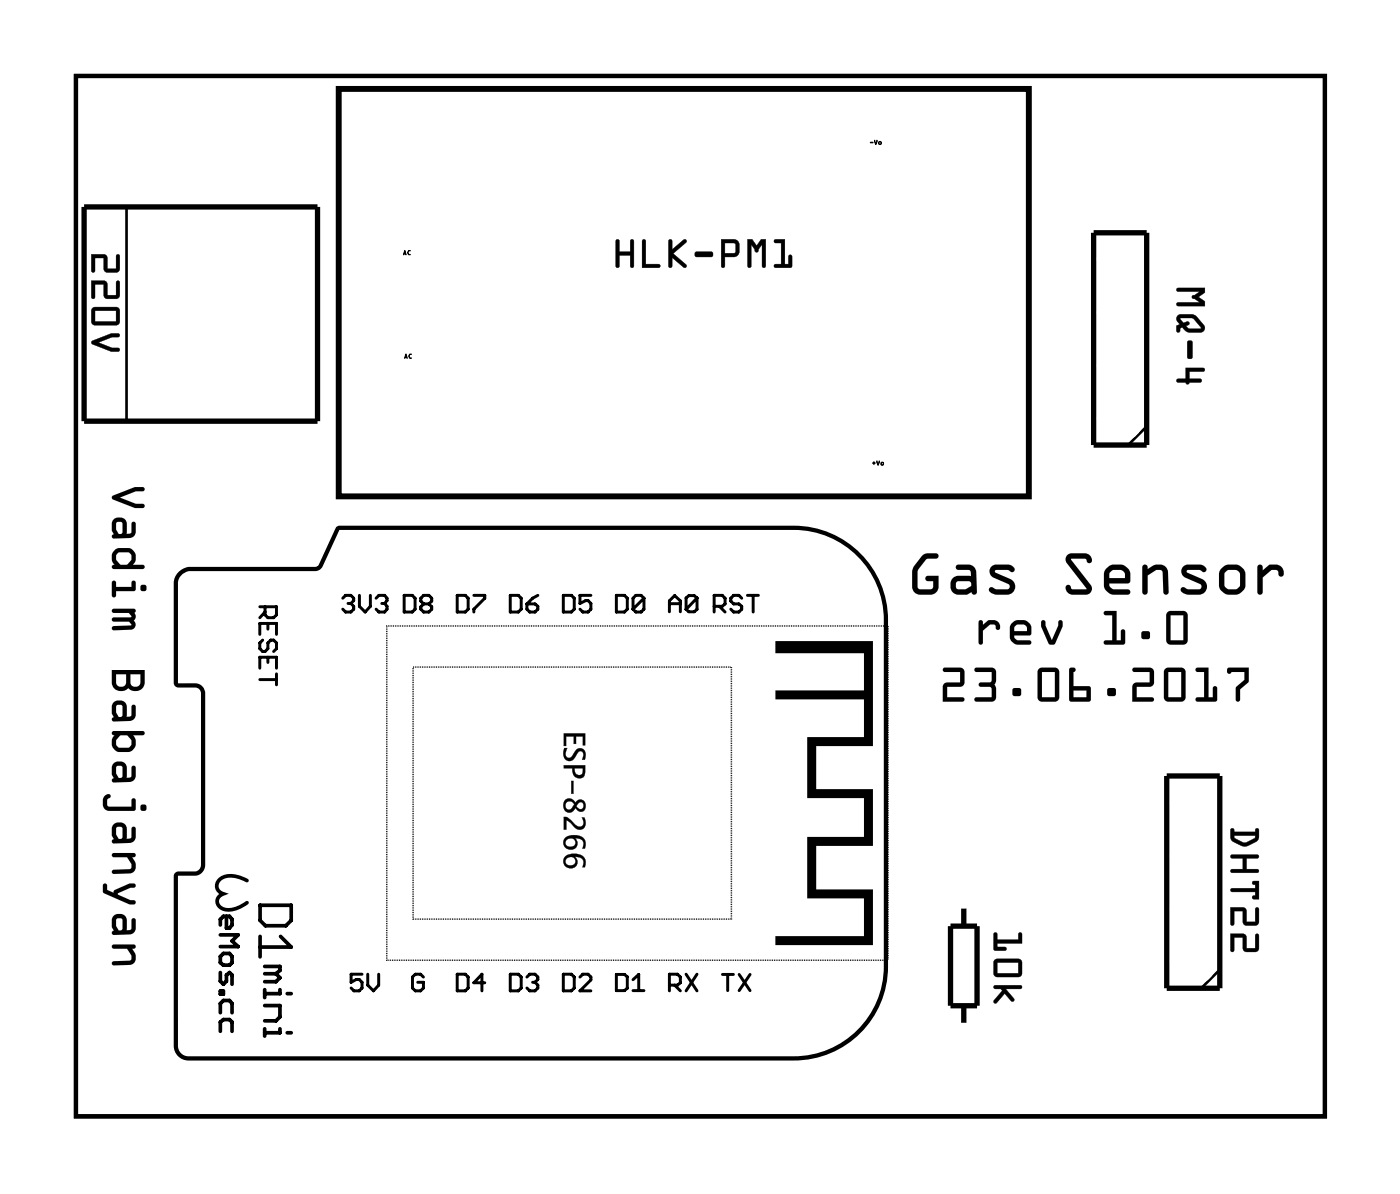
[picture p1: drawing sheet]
<svg xmlns="http://www.w3.org/2000/svg" width="67mm" height="57mm" viewBox="0 0 67 57" stroke-linecap="round" stroke-linejoin="round" font-family="sans-serif">
<path d="M3.6 3.6h59.8v49.8h-59.8z" fill="none" stroke="#000" stroke-width=".2"/>
<g fill="#000">
<path d="M37.1 30.7h4.7v5h-2.7v2.1h2.7v2.7h-2.7v2.1h2.7v2.6h-4.7v-.4h4.3v-1.8h-2.8v-2.9h2.8v-1.9h-2.8v-2.9h2.8v-1.8h-4.3v-.5h4.3v-1.7h-4.3z"/>
<path d="M3.6 3.6h59.8v49.8h-59.8zM3.6 3.6v49.8h59.8v-49.8z"/>
<path d="M4.4 12.2h.7v.7h.5v-.6l.1-.1v.7l-.1 .1h-.5l-.1-.1v-.6h-.5v.7h-.1zM4.4 13.4l.7 .1v.6h.5v-.6l.1-.1v.8l-.1 .1h-.5l-.1-.2v-.5h-.5v.6l-.1 .1zM4.4 14.7h1.2l.1 .2v.6l-.1 .1h-1.1l-.1-.2zM4.5 14.9v.5h1.1v-.5zM4.4 16.3l.9-.3h.4v.1h-.3l-.7 .3 .7 .3h.3v.1h-.4l-.9-.3z"/>
<path d="M4.4 12.2h.7v.7h.5l-.1-.6a.1 .1 0 0 1 .1-.1 .1 .1 0 0 1 .1 .1v.6l-.1 .1h-.6v-.7h-.5l.1 .7a.1 .1 0 0 1-.1 .1 .1 .1 0 0 1-.1-.1zM4.4 12.2v.8h.1v-.7h.5v.6l.1 .1h.5l.1-.1v-.7l-.1 .1v.6h-.5v-.7zM4.4 13.4l.7 .1v.6h.5l-.1-.6a.1 .1 0 0 1 .1-.1 .1 .1 0 0 1 .1 .1v.6l-.1 .2h-.6v-.7h-.5l.1 .6a.1 .1 0 0 1-.1 .1 .1 .1 0 0 1-.1-.1zM4.4 13.4v.9l.1-.1v-.6h.5v.5l.1 .2h.5l.1-.1v-.8l-.1 .1v.6h-.5v-.6zM4.4 14.7h1.2l.1 .2v.6l-.1 .1h-1.1l-.1-.2zM4.4 14.8v.6l.1 .1 1.1 .1 .1-.1v-.6l-.1-.2zM4.5 14.9v.5h1.1v-.5zM4.5 14.9h1.1v.5h-1.1zM4.4 16.3l.9-.3h.3a.1 .1 0 0 1 .1 0 .1 .1 0 0 1-.1 .1h-.2l-.7 .3 .7 .3 .2-.1a.1 .1 0 0 1 .1 .1 .1 .1 0 0 1-.1 .1h-.3l-.9-.3zM4.4 16.3v.2l.9 .3h.4v-.1h-.3l-.7-.3 .7-.3h.3v-.1h-.4z"/>
<path d="M19.4 12v.2h-.1zM19.4 12l-.1 .2h.2zM19.4 12v.1h-.1zM19.5 12h.2l-.2 .1 .1 .1-.1-.1zM19.6 12l-.1 .1 .1 .1-.1-.1z"/>
<path d="M19.4 12v.2h-.1zM19.5 12.1a.1 .1 0 0 1 .2 0 .1 .1 0 0 1-.2 0z"/>
<path d="M19.4 16.9l.1 .3h-.1zM19.4 17v.1h.1zM19.4 17l.1 .1zM19.4 16.9l.1 .2h-.1zM19.6 16.9h.1l-.1 .1 .1 .2-.1-.1zM19.6 17h.1h-.1l.1 .1h-.1z"/>
<path d="M19.4 16.9l.1 .3-.1-.1zM19.4 17l.1 .1zM19.6 17.1a.09 .09 0 0 1 .1 0 .09 .09 0 0 1-.1 0z"/>
<path d="M29.5 11.5h.2v.5h.5v-.5a.1 .1 0 0 1 .1-.1 .1 .1 0 0 1 .1 .1v1.2a.1 .1 0 0 1-.1 .1 .1 .1 0 0 1-.1-.1v-.5h-.5v.5a.1 .1 0 0 1-.1 .1 .1 .1 0 0 1-.1-.1zM29.5 11.5v1.3h.1v-.6h.6v.6h.1v-1.3h-.1v.6h-.6v-.6zM30.8 11.5h.1v1.1h.6a.1 .1 0 0 1 .1 .1 .1 .1 0 0 1-.1 .1h-.8zM30.8 11.5l-.1 1.3h.9v-.1h-.7v-1.2zM32 11.5h.2v.4l.5-.4a.1 .1 0 0 1 .2 0 .09 .09 0 0 1-.1 .1l-.6 .5 .6 .6a.1 .1 0 0 1 .1 .1 .1 .1 0 0 1-.2 0l-.5-.5v.4a.1 .1 0 0 1-.1 .1 .1 .1 0 0 1-.1-.1zM32 11.5v1.3h.2v-.5l.6 .5v-.1l-.6-.6 .7-.6h-.2l-.5 .5v-.5zM33.3 12.1l.7-.1 .1 .2-.1 .1h-.6l-.1-.1zM33.3 12.1l.1 .2h.6l.1-.1-.1-.1zM34.5 11.4l.7 .1 .2 .2-.1 .5-.6 .1v.4a.1 .1 0 0 1-.1 .1 .1 .1 0 0 1-.1-.1zM34.5 11.5v1.2l.1 .1 .1-.1v-.4l.6-.1 .1-.5-.2-.2zM34.7 11.6v.5h.5v-.4zM34.7 11.6l.5 .1v.4h-.5zM35.8 11.4h.2l.2 .4 .2-.4h.3v1.3a.1 .1 0 0 1-.1 .1 .1 .1 0 0 1-.1-.1v-1l-.2 .2a.11 .11 0 0 1-.1 .2 .11 .11 0 0 1-.1-.2l-.1-.2v1a.1 .1 0 0 1-.1 .1 .1 .1 0 0 1-.1-.1zM35.8 11.5v1.3h.1l.1-.1v-1l.2 .4 .3-.4v1l.1 .1 .1-1.3h-.3l-.2 .3-.2-.3zM37.1 11.5l.5-.1v1.2h.1v-.3a.1 .1 0 0 1 .1-.1 .1 .1 0 0 1 .1 .1v.5h-.8a.1 .1 0 0 1-.1-.1 .1 .1 0 0 1 .1-.1h.3v-1h-.3zM37.1 11.5v.1h.3v1.1h-.3v.1h.8v-.6l-.1 .1v.4h-.2v-1.2z"/>
<path d="M29.5 11.5h.1l.1 .5h.5v-.5h.1v1.3h-.1v-.6h-.5l-.1 .6h-.1zM30.8 11.5h.1v1.1h.7v.2h-.9zM32 11.5h.2v.4l.5-.4h.2l-.7 .6 .6 .6v.1l-.6-.5v.5h-.2zM33.3 12.1l.7-.1 .1 .2-.1 .1h-.6l-.1-.1zM34.5 11.5h.7l.2 .2-.1 .5-.6 .1v.4l-.1 .1-.1-.1zM34.7 11.6v.5h.5v-.4zM35.8 11.5h.2l.2 .3 .2-.3h.3l-.1 1.3-.1-.1v-1l-.2 .2a.11 .11 0 0 1-.1 .2 .11 .11 0 0 1-.1-.2l-.1-.2v1l-.2 .1zM37.1 11.5h.5v1.1h.1l.1-.3 .1-.1v.6h-.8v-.2h.3v-1h-.3z"/>
<path d="M41.7 6.8h.1zM41.7 6.8h.1zM41.9 6.7v.2l.1-.2-.1 .2zM41.9 6.7v.2l.1-.2-.1 .2zM42 6.8a.1 .1 0 0 1 .2 0 .1 .1 0 0 1-.2 0zM42.1 6.8v.1h.1v-.1zM42.1 6.8l.1 .1zM42.1 6.8h.1v.1h-.1z"/>
<path d="M41.7 6.8h.1zM41.9 6.7v.2l.1-.2-.1 .2zM42.1 6.8a.08 .08 0 0 1 .1 0 .08 .08 0 0 1-.1 0zM42.1 6.8l.1 .1z"/>
<path d="M56.3 13.8h1.4v.2l-.3 .2 .3 .2v.3l-1.4-.1 .1-.1h1l-.2-.2a.1 .1 0 0 1-.1-.1 .1 .1 0 0 1 .1-.1l.2-.1h-1zM56.4 15.1h.1a.91 .91 0 0 1 1.2 .6l-.1 .2h-.6l-.4-.2-.2 .2-.1-.3 .2-.1-.2-.2zM56.5 15.2l.2 .3 .1-.1a.11 .11 0 0 1 .1 .1 .11 .11 0 0 1-.1 .1l.1 .1h.6l-.4-.5zM56.9 16.3h.1l.1 .1v.7l-.1 .1-.2-.1zM56.8 17.6h.9l-.1 .2h-.7v.3h.6v.2h-.6v.1l-.1-.1h-.5l.1-.2h.4z"/>
<path d="M56.3 13.8h1.4v.2l-.3 .2 .3 .2v.3h-1.3a.1 .1 0 0 1-.1-.1 .1 .1 0 0 1 .1-.1h1l-.2-.2a.1 .1 0 0 1-.1-.1 .1 .1 0 0 1 .1-.1l.2-.1h-1l-.1-.1zM56.4 13.8v.1h1.1l-.4 .3 .4 .3h-1.1h-.1l.1 .1 1.3 .1v-.3l-.3-.2 .3-.2v-.2zM56.4 15.1a.92 .92 0 0 1 1.2 .5l.1 .2-.1 .1h-.7l-.3-.2h-.1v.1a.1 .1 0 0 1-.1 .1 .1 .1 0 0 1-.1-.1v-.2l.2-.1-.2-.2zM56.4 15.1l-.1 .2 .2 .2-.2 .1 .1 .3h.1v-.2h.1l.3 .2h.6a.21 .21 0 0 0 .2-.1 .21 .21 0 0 0-.1-.2l-.3-.4a.97 .97 0 0 0-.8-.1zM56.5 15.2l.2 .3 .1-.1a.11 .11 0 0 1 .1 .1 .11 .11 0 0 1-.1 .1l.2 .1h.5l-.4-.5zM56.5 15.2h.6l.4 .5h-.5a.14 .14 0 0 1-.2 0 .14 .14 0 0 1 .1-.2v-.1l-.2 .1zM56.9 16.3h.1l.1 .1v.7l-.1 .1-.2-.1zM56.9 16.3v.8l.1 .1 .1-.1v-.7zM56.8 17.6h.8a.1 .1 0 0 1 .1 .1 .1 .1 0 0 1-.1 .1h-.7v.3h.5a.1 .1 0 0 1 .1 .1 .1 .1 0 0 1-.1 .1h-.4a.09 .09 0 0 1-.1 .1 .09 .09 0 0 1-.1-.1h-.4a.1 .1 0 0 1-.1-.1 .1 .1 0 0 1 .1-.1h.4zM56.8 17.6v.5h-.4v.2h.4l.1 .1v-.1h.6v-.2h-.6v-.3h.7l.1-.2z"/>
<path d="M5.4 23.8l1.1-.5h.3a.1 .1 0 0 1 .1 .1 .1 .1 0 0 1-.1 .1h-.3l-.8 .3 .8 .3h.3a.1 .1 0 0 1 .1 .1 .1 .1 0 0 1-.1 .1h-.3l-1.1-.4zM5.4 24.9l.3-.1 .3 .1 .1 .2v.5l.2-.1v-.4a.1 .1 0 0 1 .1-.1 .1 .1 0 0 1 .1 .1v.5l-.2 .1-.8 .1a.1 .1 0 0 1-.1-.1 .1 .1 0 0 1 .1-.1l-.1-.2zM5.6 25v.3l.1 .3h.1l.1-.6zM5.5 26.3l.2-.1h.4a.46 .46 0 0 1 .4 .7l-.1 .1h.4a.1 .1 0 0 1 .1 .1 .1 .1 0 0 1-.1 .1h-1.3a.1 .1 0 0 1-.1-.1 .1 .1 0 0 1 .1-.1l-.1-.2v-.3zM5.6 26.5v.3l.2 .2h.3l.2-.2v-.2l-.1-.2zM5.4 27.8l.1 .1 .1 .2h.7v-.2a.1 .1 0 0 1 .1-.1 .1 .1 0 0 1 .1 .1l-.1 .4h-.8v.2a.1 .1 0 0 1-.1 .1 .1 .1 0 0 1-.1-.1zM6.7 28.1a.16 .16 0 0 1 .3 0 .16 .16 0 0 1-.3 0zM5.4 29.2l1-.1 .1 .1-.1 .1 .1 .2-.1 .2 .1 .2-.1 .2-.9 .1a.1 .1 0 0 1-.1-.1 .1 .1 0 0 1 .1-.1l.8-.1-.1-.1h-.7a.1 .1 0 0 1-.1-.1 .1 .1 0 0 1 .1-.1l.8-.1-.1-.2h-.8zM5.4 32.1h1.5v.6a.45 .45 0 0 1-.3 .4 .45 .45 0 0 1-.5-.2l-.3 .2a.41 .41 0 0 1-.4-.4zM5.6 32.3v.4a.24 .24 0 0 0 .2 .2 .24 .24 0 0 0 .2-.2v-.4zM6.2 32.3v.4a.24 .24 0 0 0 .3 .2 .24 .24 0 0 0 .2-.2v-.4zM5.4 33.6l.3-.1 .3 .1 .1 .2v.5l.2-.1v-.4a.1 .1 0 0 1 .1-.1 .1 .1 0 0 1 .1 .1v.5l-.2 .2h-.8a.1 .1 0 0 1-.1-.1 .1 .1 0 0 1 .1-.1l-.1-.2zM5.6 33.8v.3l.1 .2h.1l.1-.5zM5.4 35h1.4a.1 .1 0 0 1 .1 .1 .1 .1 0 0 1-.1 .1h-.4l.1 .5-.2 .3h-.6l-.2-.1a.5 .5 0 0 1 0-.7l-.1-.1zM5.7 35.2l-.1 .2v.3l.1 .1h.5l.1-.3-.2-.3zM5.4 36.5l.3-.1 .3 .1 .1 .2v.5h.2v-.5a.1 .1 0 0 1 .1-.1 .1 .1 0 0 1 .1 .1v.5l-.2 .2-.8 .1a.1 .1 0 0 1-.1-.1 .1 .1 0 0 1 .1-.1l-.1-.2zM5.6 36.7v.3l.1 .2h.1l.1-.5zM5 38.1l.2-.1a.14 .14 0 0 1 .1 .2 .14 .14 0 0 1-.2 .1v.2l.1 .1h1.1v-.3a.1 .1 0 0 1 .1-.1 .1 .1 0 0 1 .1 .1l-.1 .5h-1.3a.5 .5 0 0 1-.1-.7zM6.7 38.7a.16 .16 0 0 1 .3 0 .16 .16 0 0 1-.3 0zM5.4 39.5l.3-.1 .3 .1 .1 .2v.4h.2v-.4a.1 .1 0 0 1 .1-.1 .1 .1 0 0 1 .1 .1v.5l-.2 .1-.8 .1a.1 .1 0 0 1-.1-.1 .1 .1 0 0 1 .1-.1l-.1-.2zM5.6 39.6v.3l.1 .3 .1-.1 .1-.5zM5.4 40.9l1-.1a.1 .1 0 0 1 .1 .1 .1 .1 0 0 1-.1 .1h-.1a.44 .44 0 0 1 .2 .5 .44 .44 0 0 1-.3 .3h-.7a.1 .1 0 0 1-.1-.1 .1 .1 0 0 1 .1-.1h.7l.1-.2-.2-.4h-.7zM5 42.3h.1v.3l.3 .1 .1-.1 .7-.3h.2a.1 .1 0 0 1 .1 .1 .1 .1 0 0 1-.1 .1l-.8 .3 .8 .3a.1 .1 0 0 1 .1 .1 .1 .1 0 0 1-.1 .1h-.2l-1.2-.5zM5.4 43.8l.3-.1 .3 .1 .1 .2v.5h.2v-.5a.1 .1 0 0 1 .1-.1 .1 .1 0 0 1 .1 .1v.5l-.2 .2-.8 .1a.1 .1 0 0 1-.1-.1 .11 .11 0 0 1 .1-.2l-.1-.2zM5.6 44v.3l.1 .2h.1l.1-.5zM5.4 45.2h1a.1 .1 0 0 1 .1 .1 .1 .1 0 0 1-.1 .1h-.1a.44 .44 0 0 1 .2 .4 .44 .44 0 0 1-.3 .4h-.7a.1 .1 0 0 1-.1-.1 .1 .1 0 0 1 .1-.1h.7l.1-.3-.2-.3h-.7z"/>
<path d="M5.4 23.8l1.1-.5h.3a.1 .1 0 0 1 .1 .1 .1 .1 0 0 1-.1 .1h-.3l-.8 .3 .8 .3h.3a.1 .1 0 0 1 .1 .1 .1 .1 0 0 1-.1 .1h-.3l-1.1-.4zM5.4 23.8v.1l1.1 .4h.3a.1 .1 0 0 0 .1-.1 .1 .1 0 0 0-.1-.1h-.3l-.8-.3 .8-.3h.3a.1 .1 0 0 0 .1-.1 .1 .1 0 0 0-.1-.1h-.3zM5.4 24.9l.3-.1 .3 .1 .1 .2v.5l.2-.1v-.4a.1 .1 0 0 1 .1-.1 .1 .1 0 0 1 .1 .1v.5l-.2 .1-.8 .1a.1 .1 0 0 1-.1-.1 .1 .1 0 0 1 .1-.1l-.1-.2zM5.4 24.9v.5l.1 .2a.1 .1 0 0 0-.1 .1 .1 .1 0 0 0 .1 .1l.8-.1 .2-.1v-.5a.1 .1 0 0 0-.1-.1 .1 .1 0 0 0-.1 .1v.4l-.2 .1v-.5l-.1-.2-.2-.1zM5.6 25v.3l.1 .3h.1l.1-.6zM5.6 25h.3l-.1 .6h-.1l-.1-.3zM5.5 26.3l.2-.1 .6 .1 .2 .3v.3l-.1 .1h.4a.1 .1 0 0 1 .1 .1 .1 .1 0 0 1-.1 .1h-1.3a.1 .1 0 0 1-.1-.1 .1 .1 0 0 1 .1-.1l-.1-.2v-.3zM5.5 26.3l-.1 .3 .1 .4a.1 .1 0 0 0-.1 .1 .1 .1 0 0 0 .1 .1h1.3a.1 .1 0 0 0 .1-.1 .1 .1 0 0 0-.1-.1h-.4l.1-.1v-.3l-.2-.3-.6-.1zM5.6 26.5v.3l.2 .2h.3l.2-.2v-.2l-.1-.2zM5.6 26.5l.6-.1 .1 .2v.2l-.2 .2h-.3l-.2-.2zM5.4 27.8l.1 .1 .1 .2h.7v-.2a.1 .1 0 0 1 .1-.1 .1 .1 0 0 1 .1 .1l-.1 .4h-.8v.2a.1 .1 0 0 1-.1 .1 .1 .1 0 0 1-.1-.1zM5.4 27.8v.7a.1 .1 0 0 0 .1 .1 .1 .1 0 0 0 .1-.1v-.2h.8l.1-.4a.1 .1 0 0 0-.1-.1 .1 .1 0 0 0-.1 .1v.2h-.7l-.1-.2zM6.7 28.1a.16 .16 0 0 1 .3 0 .16 .16 0 0 1-.3 0zM6.7 28.1a.16 .16 0 0 0 .3 0 .16 .16 0 0 0-.3 0zM5.4 29.2l1-.1 .1 .4-.1 .2a.25 .25 0 0 1 .1 .3 .25 .25 0 0 1-.2 .1l-.8 .1a.1 .1 0 0 1-.1-.1 .1 .1 0 0 1 .1-.1l.8-.1-.1-.1h-.7a.1 .1 0 0 1-.1-.1 .11 .11 0 0 1 .1-.2h.8l-.1-.2h-.8zM5.4 29.2v.1h.8l.1 .2-.8 .1a.1 .1 0 0 0-.1 .1 .1 .1 0 0 0 .1 .1h.7l.1 .1-.8 .1a.1 .1 0 0 0-.1 .1 .1 .1 0 0 0 .1 .1l.8-.1a.25 .25 0 0 0 .2-.1 .25 .25 0 0 0-.1-.3l.1-.2-.1-.4zM5.4 32.1h1.5v.6a.45 .45 0 0 1-.3 .4 .45 .45 0 0 1-.5-.2l-.3 .2a.41 .41 0 0 1-.4-.4zM5.4 32.1v.6a.46 .46 0 0 0 .3 .4 .46 .46 0 0 0 .4-.2 .46 .46 0 0 0 .5 .2 .46 .46 0 0 0 .3-.4v-.6zM5.6 32.3v.4a.24 .24 0 0 0 .2 .2 .24 .24 0 0 0 .2-.2v-.4zM5.6 32.3h.4v.4a.25 .25 0 0 1-.2 .2 .25 .25 0 0 1-.2-.2zM6.2 32.3v.4a.24 .24 0 0 0 .3 .2 .24 .24 0 0 0 .2-.2v-.4zM6.2 32.3h.5v.4a.24 .24 0 0 1-.2 .2 .24 .24 0 0 1-.3-.2zM5.4 33.6l.3-.1 .3 .1 .1 .2v.5l.2-.1v-.4a.1 .1 0 0 1 .1-.1 .1 .1 0 0 1 .1 .1v.5l-.2 .2h-.8a.1 .1 0 0 1-.1-.1 .1 .1 0 0 1 .1-.1l-.1-.2zM5.4 33.6v.5l.1 .2a.1 .1 0 0 0-.1 .1 .1 .1 0 0 0 .1 .1h.8l.2-.2v-.5a.1 .1 0 0 0-.1-.1 .1 .1 0 0 0-.1 .1v.4l-.2 .1v-.5l-.1-.2-.2-.1zM5.6 33.8v.3l.1 .2h.1l.1-.5zM5.6 33.8h.3l-.1 .5h-.1l-.1-.2zM5.4 35h1.4a.1 .1 0 0 1 .1 .1 .1 .1 0 0 1-.1 .1h-.4l.1 .5-.2 .3h-.6l-.3-.2a.47 .47 0 0 1 .1-.6l-.1-.1zM5.4 35v.2a.51 .51 0 0 0 .1 .6l.2 .2h.6l.2-.3-.1-.5h.4a.1 .1 0 0 0 .1-.1 .1 .1 0 0 0-.1-.1zM5.7 35.2l-.1 .2v.3l.1 .1h.5l.1-.3-.2-.3zM5.7 35.2h.4l.2 .3-.1 .3h-.5l-.1-.1v-.3zM5.4 36.5l.3-.1 .3 .1 .1 .2v.5h.2v-.5a.1 .1 0 0 1 .1-.1 .1 .1 0 0 1 .1 .1v.5l-.2 .2-.8 .1a.1 .1 0 0 1-.1-.1 .11 .11 0 0 1 .1-.2l-.1-.1zM5.4 36.5v.6l.1 .2a.1 .1 0 0 0-.1 .1 .1 .1 0 0 0 .1 .1l.8-.1 .2-.2v-.5a.1 .1 0 0 0-.1-.1 .1 .1 0 0 0-.1 .1v.5h-.2v-.5l-.1-.2-.2-.1zM5.6 36.7v.3l.1 .2h.1l.1-.5zM5.6 36.7h.3l-.1 .5h-.1l-.1-.2zM5 38.1l.2-.1a.16 .16 0 0 1 .1 .2 .16 .16 0 0 1-.2 .1l.1 .3h1.1v-.3a.1 .1 0 0 1 .1-.1 .1 .1 0 0 1 .1 .1l-.1 .5h-1.3a.5 .5 0 0 1-.1-.7zM5 38.1l-.1 .2a.37 .37 0 0 0 .3 .5h1.2l.1-.5a.1 .1 0 0 0-.1-.1 .1 .1 0 0 0-.1 .1v.3h-1.1l-.1-.1 .1-.3a.1 .1 0 0 0 .1-.1 .1 .1 0 0 0-.1-.1zM6.7 38.7a.16 .16 0 0 1 .3 0 .16 .16 0 0 1-.3 0zM6.7 38.7a.16 .16 0 0 0 .3 0 .16 .16 0 0 0-.3 0zM5.4 39.5l.3-.1 .3 .1 .1 .2v.4h.2v-.4a.1 .1 0 0 1 .1-.1 .1 .1 0 0 1 .1 .1v.5l-.2 .1-.8 .1a.1 .1 0 0 1-.1-.1 .1 .1 0 0 1 .1-.1l-.1-.2zM5.4 39.5v.5l.1 .2a.1 .1 0 0 0-.1 .1 .1 .1 0 0 0 .1 .1l.8-.1 .2-.1v-.5a.1 .1 0 0 0-.1-.1 .1 .1 0 0 0-.1 .1v.4h-.2v-.4l-.1-.2-.2-.1zM5.6 39.6v.3l.1 .3 .1-.1 .1-.5zM5.6 39.6h.3l-.1 .6h-.1l-.1-.3zM5.4 40.9l1-.1a.1 .1 0 0 1 .1 .1 .1 .1 0 0 1-.1 .1h-.1a.45 .45 0 0 1-.1 .8h-.7a.1 .1 0 0 1-.1-.1 .1 .1 0 0 1 .1-.1h.7l.1-.2-.2-.4h-.7zM5.4 40.9v.1h.7l.2 .4-.1 .2h-.7a.1 .1 0 0 0-.1 .1 .1 .1 0 0 0 .1 .1h.7a.37 .37 0 0 0 .2-.6l-.1-.2h.1a.1 .1 0 0 0 .1-.1 .1 .1 0 0 0-.1-.1zM5 42.3h.1v.3l.3 .1 .1-.1 .7-.3h.2a.1 .1 0 0 1 .1 .1 .1 .1 0 0 1-.1 .1l-.8 .3 .6 .3h.2a.1 .1 0 0 1 .1 .1 .1 .1 0 0 1-.1 .1h-.2l-1.2-.5zM5 42.3v.5l1.2 .5h.2a.1 .1 0 0 0 .1-.1 .1 .1 0 0 0-.1-.1l-.8-.3 .8-.3a.1 .1 0 0 0 .1-.1 .1 .1 0 0 0-.1-.1h-.2l-.7 .3-.1 .1-.3-.1v-.3zM5.4 43.8l.3-.1 .3 .1 .1 .2v.5h.2v-.5a.1 .1 0 0 1 .1-.1 .1 .1 0 0 1 .1 .1v.5l-.2 .2-.8 .1a.1 .1 0 0 1-.1-.1 .11 .11 0 0 1 .1-.2l-.1-.2zM5.4 43.8v.5l.1 .2a.11 .11 0 0 0-.1 .2 .1 .1 0 0 0 .1 .1l.8-.1 .2-.2v-.5a.1 .1 0 0 0-.1-.1 .1 .1 0 0 0-.1 .1v.5h-.2v-.5l-.1-.2-.2-.1zM5.6 44v.3l.1 .2h.1l.1-.5zM5.6 44h.3l-.1 .5h-.1l-.1-.2zM5.4 45.2h1a.1 .1 0 0 1 .1 .1 .1 .1 0 0 1-.1 .1h-.1a.45 .45 0 0 1-.1 .8h-.7a.1 .1 0 0 1-.1-.1 .1 .1 0 0 1 .1-.1h.7l.1-.3-.2-.3h-.7zM5.4 45.2v.2h.7l.2 .3-.1 .3h-.7a.1 .1 0 0 0-.1 .1 .1 .1 0 0 0 .1 .1h.7a.37 .37 0 0 0 .2-.6l-.1-.2h.1a.1 .1 0 0 0 .1-.1 .1 .1 0 0 0-.1-.1z"/>
<path d="M27 35.1h1v.6h-.1v-.5h-.3v.4h-.1v-.4h-.4v.5h-.1zM27 35.8h.2l-.1 .3a.2 .2 0 0 0 .2 .2 .2 .2 0 0 0 .2-.3 .32 .32 0 0 1 .4-.1 .32 .32 0 0 1 .1 .5h-.1v-.4h-.2a.46 .46 0 0 1-.7 .3v-.2zM27 36.6h1a.53 .53 0 0 1-.1 .6 .37 .37 0 0 1-.5-.4h-.4zM27.5 36.8a.22 .22 0 0 0 .3 .3 .22 .22 0 0 0 .1-.3zM27.4 37.4h.1v.6h-.1zM27 38.3l.2-.1 .4 .2a.27 .27 0 0 1 .3-.1 .27 .27 0 0 1 .1 .4 .27 .27 0 0 1-.3 .1l-.1-.1-.3 .2a.36 .36 0 0 1-.3-.6zM27.7 38.4l-.1 .2 .2 .1a.16 .16 0 0 0 .1-.2 .16 .16 0 0 0-.2-.1zM27.1 38.4a.19 .19 0 0 0 .1 .3 .19 .19 0 0 0 .3-.2 .19 .19 0 0 0-.3-.1zM27 39.1h.1l.7 .5 .1-.1v-.4a.29 .29 0 0 1 .1 .5l-.3 .1-.6-.4v.4h-.1zM27.1 40.1a.57 .57 0 0 1 .6-.1 .57 .57 0 0 1 .3 .5v.1h-.1a.31 .31 0 0 0-.1-.5h-.3a.33 .33 0 0 1 0 .5 .33 .33 0 0 1-.5-.1 .33 .33 0 0 1 .1-.4zM27.1 40.3a.22 .22 0 0 0 .4 0 .22 .22 0 0 0-.4 0zM27.1 41a.57 .57 0 0 1 .6-.1 .57 .57 0 0 1 .3 .5v.1h-.1a.31 .31 0 0 0-.1-.5h-.3a.33 .33 0 0 1 0 .5 .33 .33 0 0 1-.5-.1 .33 .33 0 0 1 .1-.4zM27.1 41.2a.22 .22 0 0 0 .4 0 .22 .22 0 0 0-.4 0z"/>
<path d="M27 35.1h1v.6h-.1v-.5h-.3v.4h-.1v-.4h-.4v.5h-.1zM27 35.1v.6h.1v-.5h.4v.4h.1v-.4h.3v.5h.1v-.6zM27 35.8h.2l-.1 .3a.17 .17 0 0 0 .1 .2 .17 .17 0 0 0 .2-.2l.1-.1a.3 .3 0 0 1 .4-.2 .3 .3 0 0 1 .1 .4v.2h-.1v-.3l-.1-.1-.2 .1a.33 .33 0 0 1-.4 .3 .33 .33 0 0 1-.2-.4zM27 35.8a.34 .34 0 0 0 0 .5 .34 .34 0 0 0 .5 0l.1-.1a.2 .2 0 0 1 .1-.2 .2 .2 0 0 1 .2 .1v.3h.1a.32 .32 0 0 0-.1-.6 .32 .32 0 0 0-.5 .3 .18 .18 0 0 1-.2 .2 .18 .18 0 0 1-.1-.2l.1-.3zM27 36.6h1a.54 .54 0 0 1-.1 .6 .37 .37 0 0 1-.4 0 .37 .37 0 0 1-.1-.4h-.4zM27 36.6v.2h.4a.33 .33 0 0 0 .2 .4 .33 .33 0 0 0 .4-.1v-.5zM27.5 36.8a.21 .21 0 0 0 .3 .3 .21 .21 0 0 0 .1-.3zM27.5 36.8h.4a.24 .24 0 0 1-.2 .3 .24 .24 0 0 1-.2-.3zM27.3 37.4h.2v.6h-.2zM27.4 37.4v.6h.1v-.6zM27 38.3l.2-.1 .4 .2a.27 .27 0 0 1 .3-.1 .27 .27 0 0 1 .1 .4 .27 .27 0 0 1-.3 .1l-.1-.1-.3 .2a.37 .37 0 0 1-.3-.6zM27.1 38.3l-.1 .3a.29 .29 0 0 0 .1 .2 .29 .29 0 0 0 .3 0l.1-.1 .2 .1a.26 .26 0 0 0 .3-.1 .26 .26 0 0 0-.1-.4 .26 .26 0 0 0-.4 .1l-.3-.2zM27.7 38.4l-.1 .2 .2 .1a.15 .15 0 0 0 .1-.2 .15 .15 0 0 0-.2-.1zM27.6 38.6a.2 .2 0 0 1 .4 0 .2 .2 0 0 1-.4 0zM27.1 38.5a.2 .2 0 0 0 .4 0 .2 .2 0 0 0-.4 0zM27.1 38.4a.2 .2 0 0 1 .3 0 .2 .2 0 0 1-.1 .3 .2 .2 0 0 1-.2 0 .2 .2 0 0 1 0-.3zM27 39.1h.1l.7 .5 .1-.1v-.4a.31 .31 0 0 1 .2 .4 .31 .31 0 0 1-.3 .2h-.2l-.5-.4v.4h-.1zM27 39.1v.6h.1v-.4l.3 .2a.34 .34 0 0 0 .5 .2 .34 .34 0 0 0 .1-.6h-.1v.4l-.1 .1-.7-.5zM27.1 40.1a.55 .55 0 0 1 .7-.1 .55 .55 0 0 1 .2 .6h-.1a.3 .3 0 0 0-.1-.4l-.3-.1a.33 .33 0 0 1 .1 .5 .33 .33 0 0 1-.5 0 .34 .34 0 0 1 0-.5zM27.1 40.1a.32 .32 0 0 0-.1 .4 .32 .32 0 0 0 .5 .1 .32 .32 0 0 0 0-.5h.3a.31 .31 0 0 1 .1 .5h.1v-.1a.5 .5 0 0 0-.2-.5 .5 .5 0 0 0-.5 0zM27.1 40.3a.21 .21 0 0 0 .4 0 .21 .21 0 0 0-.4 0zM27.1 40.3a.23 .23 0 0 1 .4 0 .23 .23 0 0 1-.4 0zM27.1 41a.55 .55 0 0 1 .7-.1 .55 .55 0 0 1 .2 .6h-.1a.3 .3 0 0 0-.1-.5h-.3a.33 .33 0 0 1 .1 .5 .33 .33 0 0 1-.5 0 .34 .34 0 0 1 0-.5zM27.1 41a.32 .32 0 0 0-.1 .4 .32 .32 0 0 0 .5 .1 .32 .32 0 0 0 0-.5h.3a.31 .31 0 0 1 .1 .5h.1v-.1a.5 .5 0 0 0-.2-.5 .5 .5 0 0 0-.5 0zM27.1 41.2a.21 .21 0 0 0 .4 0 .21 .21 0 0 0-.4 0zM27.1 41.2a.23 .23 0 0 1 .4 0 .23 .23 0 0 1-.4 0z"/>
<path d="M41.8 22.2a.07 .07 0 0 1 .1 0 .07 .07 0 0 1-.1 0zM41.8 22.2a.06 .06 0 0 1 .1 0 .06 .06 0 0 1-.1 0zM42 22v.2l.1-.1-.1 .2zM42 22.1v.2l.1-.2-.1 .2zM42.1 22.2a.1 .1 0 0 1 .2 0 .1 .1 0 0 1-.2 0zM42.2 22.2v.1h.1v-.1zM42.2 22.2h.1zM42.2 22.1l.1 .1v.1l-.1-.1z"/>
<path d="M41.8 22.2a.06 .06 0 0 1 .1 0 .06 .06 0 0 1-.1 0zM42 22.1v.1l.1-.1-.1 .2zM42.2 22.2a.08 .08 0 0 1 .1 0 .08 .08 0 0 1-.1 0zM42.2 22.2h.1z"/>
<path d="M44.1 26.6l.2-.1h.5a.13 .13 0 0 1 .1 .1 .13 .13 0 0 1-.1 .1l-.4 .1-.5 .5 .1 .9h.6l.1-.4h-.3a.13 .13 0 0 1-.1-.1 .13 .13 0 0 1 .1-.1h.5v.5a.39 .39 0 0 1-.4 .4h-.4a.38 .38 0 0 1-.4-.4v-.9zM44.1 26.6a1.44 1.44 0 0 0-.3 1.8 1.01 1.01 0 0 0 1-.1l.1-.2v-.5h-.5a.13 .13 0 0 0-.1 .1 .13 .13 0 0 0 .1 .1h.3l-.1 .4h-.6l-.1-.9 .5-.5 .4-.1a.13 .13 0 0 0 .1-.1 .13 .13 0 0 0-.1-.1h-.4zM45.8 27.1l.6-.1a.38 .38 0 0 1 .3 .4l.1 .9a.14 .14 0 0 1-.2 .2 .13 .13 0 0 1-.1-.2l-.2 .2h-.4a.46 .46 0 0 1-.4-.5 .46 .46 0 0 1 .4-.4h.6v-.2l-.1-.1h-.6zM45.8 27.1v.2h.6l.1 .1v.2h-.6a.46 .46 0 0 0-.4 .4 .46 .46 0 0 0 .4 .5h.4l.2-.2a.13 .13 0 0 0 .1 .2 .14 .14 0 0 0 .2-.2l-.1-.9a.38 .38 0 0 0-.3-.4zM45.8 27.9v.2v.1h.4l.3-.2-.1-.2zM45.8 27.9l.6-.1 .1 .2-.3 .2h-.4v-.1zM47.5 27.1a.99 .99 0 0 1 1.1 .1 .13 .13 0 0 1 0 .1 .13 .13 0 0 1-.2 .1l-.2-.1h-.5l-.1 .1 .8 .3a.39 .39 0 0 1 .2 .5 .39 .39 0 0 1-.4 .3h-.5l-.3-.2a.13 .13 0 0 1 0-.2 .13 .13 0 0 1 .2 0l.6 .1 .1-.1v-.1l-.8-.4-.1-.3zM47.5 27.1l-.1 .2 .1 .3 .8 .4v.1l-.1 .1h-.6a.14 .14 0 0 0-.2-.1 .14 .14 0 0 0 0 .2 .88 .88 0 0 0 1.2-.1v-.2l-.1-.2-.9-.4 .1-.1h.5a.17 .17 0 0 0 .2 .1 .17 .17 0 0 0 .2-.2 .97 .97 0 0 0-1.1-.1zM51.1 26.6l.2-.1h.6a.29 .29 0 0 1 .3 .1 .29 .29 0 0 1 0 .3h-.1l-.1-.2h-.7l1 1.5-.2 .2-.7 .1a.29 .29 0 0 1-.3-.2 .29 .29 0 0 1 0-.3h.1l.2 .2h.6l-.9-1.2-.1-.2zM51.1 26.6l-.1 .2 .1 .2 .9 1.2h-.7a.14 .14 0 0 0-.1-.2 .14 .14 0 0 0-.2 .1 .35 .35 0 0 0 .4 .4l.7-.1 .2-.1-.1-.3-.9-1.2h.7a.14 .14 0 0 0 .1 .1 .14 .14 0 0 0 .2-.1 .35 .35 0 0 0-.4-.3h-.6zM53 27.2l.3-.2h.4l.3 .2 .1 .3v.4h-1l.2 .3h.7a.13 .13 0 0 1 .1 .1 .13 .13 0 0 1-.1 .2h-.8l-.2-.2a1.06 1.06 0 0 1-.1-.9zM53 27.2l-.1 .2a1.05 1.05 0 0 0 .1 .9l.2 .2h.8a.13 .13 0 0 0 .1-.2 .13 .13 0 0 0-.1-.1h-.7l-.2-.1v-.2h.9l.1-.1a.57 .57 0 0 0-.2-.7l-.3-.1a.64 .64 0 0 0-.6 .2zM53.2 27.4l-.1 .3h.8l-.1-.3-.1-.1h-.4zM53.2 27.4l.1-.1h.4l.1 .1 .1 .3h-.8zM54.7 27.1h.2v.1a.57 .57 0 0 1 1 .2l.1 .9a.14 .14 0 0 1-.2 .2 .13 .13 0 0 1-.1-.2v-.9l-.2-.1h-.1l-.5 .2v.8a.13 .13 0 0 1-.1 .2 .13 .13 0 0 1-.1-.2zM54.7 27.1v1.2a.13 .13 0 0 0 .1 .2 .13 .13 0 0 0 .1-.2v-.8l.5-.2h.1l.2 .1v.9a.13 .13 0 0 0 .1 .2 .14 .14 0 0 0 .2-.2l-.1-.9a.46 .46 0 0 0-.7-.3l-.3 .1v-.1zM56.6 27.1a.99 .99 0 0 1 1.1 .1 .13 .13 0 0 1 0 .1 .13 .13 0 0 1-.1 .1l-.2-.1h-.5l-.1 .1 .8 .3a.39 .39 0 0 1 .2 .5 .39 .39 0 0 1-.4 .3h-.5l-.3-.2a.13 .13 0 0 1 0-.2 .13 .13 0 0 1 .1 0l.7 .1 .1-.1v-.1l-.8-.4-.1-.3zM56.7 27.1l-.1 .2 .1 .3 .8 .4v.1l-.1 .1h-.6a.14 .14 0 0 0-.2-.1 .14 .14 0 0 0 0 .2 .88 .88 0 0 0 1.2-.1v-.2l-.2-.2-.8-.4 .1-.1h.5a.17 .17 0 0 0 .2 .1 .17 .17 0 0 0 .2-.2h-.1a.97 .97 0 0 0-1-.1zM58.5 27.2l.3-.2h.4l.3 .2a1.02 1.02 0 0 1 .1 .8v.2l-.3 .2-.5 .1-.3-.2a1.06 1.06 0 0 1-.1-.9zM58.5 27.2l-.1 .2a1.05 1.05 0 0 0 .1 .9l.3 .2 .5-.1 .3-.2v-.2a1.02 1.02 0 0 0-.1-.8l-.3-.2a.64 .64 0 0 0-.7 .2zM58.7 27.4l-.1 .7 .2 .1h.4l.2-.2v-.6l-.2-.1h-.4zM58.7 27.4l.1-.1h.4l.2 .1v.6l-.2 .2h-.4l-.2-.1zM60.2 27.1h.2l.1 .2 .3-.3a.47 .47 0 0 1 .5 .1 .47 .47 0 0 1 .2 .4 .16 .16 0 0 1-.3 .1 .15 .15 0 0 1 0-.2l-.3-.1-.4 .3v.7a.14 .14 0 0 1-.2 .2 .13 .13 0 0 1-.1-.2zM60.2 27.1v1.2a.13 .13 0 0 0 .1 .2 .14 .14 0 0 0 .2-.2v-.7l.4-.3h.3a.19 .19 0 0 0 0 .2 .19 .19 0 0 0 .2 .1l.1-.1a.46 .46 0 0 0-.2-.4 .46 .46 0 0 0-.5-.1l-.3 .3-.1-.2z"/>
<path d="M44.1 26.6l.2-.1h.5a.13 .13 0 0 1 .1 .1 .13 .13 0 0 1-.1 .1l-.4 .1-.5 .5 .1 .9h.6l.1-.4h-.3a.13 .13 0 0 1-.1-.1 .13 .13 0 0 1 .1-.1h.5v.5a.39 .39 0 0 1-.4 .4h-.4a.38 .38 0 0 1-.4-.4 1.36 1.36 0 0 1 .4-1.5zM45.8 27.1l.6-.1a.38 .38 0 0 1 .3 .4l.1 .9a.14 .14 0 0 1-.2 .2 .13 .13 0 0 1-.1-.2l-.2 .2h-.4a.46 .46 0 0 1-.4-.5 .46 .46 0 0 1 .4-.4h.6v-.2l-.1-.1h-.6zM45.8 27.9v.2v.1h.4l.3-.2-.1-.2zM47.5 27.1a.99 .99 0 0 1 1.1 .1 .14 .14 0 0 1-.1 .2 .14 .14 0 0 1-.2-.1h-.6l-.1 .1 .8 .3a.39 .39 0 0 1 .2 .5 .39 .39 0 0 1-.4 .3h-.5l-.3-.2a.17 .17 0 0 1 .1-.2 .17 .17 0 0 1 .2 .1h.6v-.1v-.1l-.8-.4-.1-.3zM51.1 26.6l.2-.1h.6a.29 .29 0 0 1 .3 .1 .29 .29 0 0 1 0 .3h-.1l-.1-.2h-.7l1 1.5-.2 .2-.7 .1a.29 .29 0 0 1-.3-.2 .29 .29 0 0 1 0-.3h.1l.2 .2h.6l-.9-1.2-.1-.2zM53 27.2a.63 .63 0 0 1 .7-.2l.3 .2a.68 .68 0 0 1 .1 .7h-1v.2l.2 .1h.7a.13 .13 0 0 1 .1 .1 .13 .13 0 0 1-.1 .2h-.8l-.2-.2a1.05 1.05 0 0 1-.1-.9zM53.2 27.4l-.1 .3h.8l-.1-.3-.1-.1h-.4zM54.7 27.1h.2v.1a.55 .55 0 0 1 .6-.2 .55 .55 0 0 1 .4 .4l.1 .9a.14 .14 0 0 1-.2 .2 .13 .13 0 0 1-.1-.2v-.9l-.2-.1h-.1l-.5 .2v.8a.13 .13 0 0 1-.1 .2 .13 .13 0 0 1-.1-.2zM56.6 27.1a.99 .99 0 0 1 1.1 .1 .14 .14 0 0 1 0 .2 .14 .14 0 0 1-.2-.1h-.6l-.1 .1 .8 .3a.39 .39 0 0 1 .2 .5 .39 .39 0 0 1-.4 .3h-.5l-.3-.2a.17 .17 0 0 1 .1-.2 .17 .17 0 0 1 .2 .1h.6v-.1v-.1l-.8-.4-.1-.3zM58.5 27.2a.64 .64 0 0 1 .7-.2l.3 .2a1.02 1.02 0 0 1 .1 .8v.2l-.3 .2-.5 .1-.3-.2a1.05 1.05 0 0 1-.1-.9zM58.7 27.4l-.1 .7 .2 .1h.4l.2-.2v-.6l-.2-.1h-.4zM60.2 27.1h.2l.1 .2 .3-.3a.47 .47 0 0 1 .5 .1 .47 .47 0 0 1 .2 .4 .16 .16 0 0 1-.3 .1 .15 .15 0 0 1 0-.2l-.3-.1-.4 .3v.7a.14 .14 0 0 1-.2 .2 .13 .13 0 0 1-.1-.2z"/>
<path d="M45.2 32h.8l.2 .1-.1 .7-.8 .1v.5h.8a.11 .11 0 0 1 .1 .1 .11 .11 0 0 1-.1 .1h-1l.1-.9h.8v-.5h-.8zM45.2 32v.2h.8v.5h-.8l-.1 .9h1a.1 .1 0 0 0 .1-.1 .1 .1 0 0 0-.1-.1h-.8v-.5l.8-.1 .1-.7-.2-.1zM46.7 32h.8h.1l.1 .2-.1 .6 .1 .2v.5l-.2 .1h-.7a.11 .11 0 0 1-.2-.1 .11 .11 0 0 1 .2-.1h.7l-.1-.5h-.4a.11 .11 0 0 1-.1-.1 .11 .11 0 0 1 .1-.1l.4-.1 .1-.4h-.8zM46.7 32v.2h.8l-.1 .4-.4 .1a.1 .1 0 0 0-.1 .1 .1 .1 0 0 0 .1 .1h.4l.1 .5h-.7a.11 .11 0 0 0-.2 .1 .11 .11 0 0 0 .2 .1h.7l.2-.1v-.5l-.1-.2 .1-.6-.2-.2zM48.5 33h.4v.3h-.4zM48.5 33v.3h.4v-.3zM49.7 32h.8l.2 .1v1.3l-.1 .2h-.7l-.2-.1zM49.7 32v1.5l.2 .1h.7l.1-.2v-1.3l-.2-.1zM49.9 32.2v1.2h.6v-1.2zM49.9 32.2h.6v1.2h-.6zM51.2 32h.2a.11 .11 0 0 1 .1 .1 .11 .11 0 0 1-.1 .1v.6l.8 .1v.7h-.9l-.1-.1zM51.2 32v1.5l1 .1v-.7l-.8-.1v-.6a.1 .1 0 0 0 .1-.1 .1 .1 0 0 0-.1-.1zM51.4 33.1v.3h.6v-.3zM51.4 33.1h.6v.3h-.6zM53 33h.4v.3h-.4zM53 33v.3h.4v-.3zM54.2 32h.8l.2 .1v.7l-.8 .1v.5h.7a.11 .11 0 0 1 .2 .1 .11 .11 0 0 1-.2 .1h-.9l.1-.9h.7v-.5h-.7zM54.2 32l.1 .2h.7v.5h-.7l-.1 .9h.9a.11 .11 0 0 0 .2-.1 .11 .11 0 0 0-.2-.1h-.7v-.5l.8-.1v-.7l-.2-.1zM55.8 32h.8l.1 .1 .1 1.3-.2 .2h-.7l-.2-.1zM55.8 32l-.1 1.5 .2 .1h.7l.2-.2-.1-1.3-.1-.1zM55.9 32.2v1.2h.7v-1.2zM55.9 32.2h.7v1.2h-.7zM57.3 32h.6v1.4h.2v-.5a.11 .11 0 0 1 .1-.1 .11 .11 0 0 1 .1 .1l-.1 .7h-.9a.11 .11 0 0 1-.1-.1 .11 .11 0 0 1 .1-.1h.3v-1.2h-.3zM57.3 32v.2h.4v1.2h-.4a.1 .1 0 0 0-.1 .1 .1 .1 0 0 0 .1 .1h.9l.1-.7a.1 .1 0 0 0-.1-.1 .1 .1 0 0 0-.1 .1v.5h-.2v-1.4zM58.8 32h1v.6l-.4 .4v.5a.11 .11 0 0 1-.1 .1 .11 .11 0 0 1-.1-.1v-.6l.4-.4v-.3h-.6a.11 .11 0 0 1-.2 .1 .11 .11 0 0 1-.1-.2zM58.8 32l-.1 .1a.11 .11 0 0 0 .1 .2 .11 .11 0 0 0 .2-.1h.6v.3l-.4 .4v.6a.1 .1 0 0 0 .1 .1 .1 .1 0 0 0 .1-.1v-.5l.4-.4v-.6z"/>
<path d="M45.2 32h.8l.2 .1-.1 .7-.8 .1v.5h.8a.11 .11 0 0 1 .1 .1 .11 .11 0 0 1-.1 .1h-1l.1-.9h.8v-.5h-.8zM46.7 32h.8l.2 .2-.1 .6 .1 .2v.5l-.2 .1h-.7a.11 .11 0 0 1-.2-.1 .11 .11 0 0 1 .2-.1h.7l-.1-.5h-.4a.11 .11 0 0 1-.1-.1 .11 .11 0 0 1 .1-.1l.4-.1 .1-.4h-.8zM48.5 33h.4v.3h-.4zM49.7 32h.8l.2 .1v1.3l-.1 .2h-.7l-.2-.1zM49.9 32.2v1.2h.6v-1.2zM51.2 32h.2a.11 .11 0 0 1 .1 .1 .11 .11 0 0 1-.1 .1v.6l.8 .1v.7l-1-.1zM51.4 33.1v.3h.6v-.3zM53 33h.4v.3h-.4zM54.2 32h.8l.2 .1v.7l-.8 .1v.5h.7a.11 .11 0 0 1 .2 .1 .11 .11 0 0 1-.2 .1h-.9l.1-.9h.7v-.5h-.7zM55.8 32h.8l.1 .1 .1 1.3-.2 .2h-.7l-.2-.1zM55.9 32.2v1.2h.7v-1.2zM57.3 32h.6v1.4h.2v-.5a.11 .11 0 0 1 .1-.1 .11 .11 0 0 1 .1 .1l-.1 .7h-.9a.11 .11 0 0 1-.1-.1 .11 .11 0 0 1 .1-.1h.3v-1.2h-.3zM58.8 32h1v.6l-.4 .4v.5a.11 .11 0 0 1-.1 .1 .11 .11 0 0 1-.1-.1v-.6l.4-.4v-.3h-.6a.11 .11 0 0 1-.2 .1 .11 .11 0 0 1-.1-.2z"/>
<path d="M46.9 29.7h.1l.1 .2 .2-.2a.39 .39 0 0 1 .4 0 .39 .39 0 0 1 .2 .4 .14 .14 0 0 1-.2 0 .14 .14 0 0 1-.1-.2h-.2l-.3 .3v.6a.11 .11 0 0 1-.1 .1 .11 .11 0 0 1-.2-.1zM46.9 29.7v1.1a.1 .1 0 0 0 .1 .1 .1 .1 0 0 0 .1-.1v-.6l.3-.3 .3 .1a.12 .12 0 0 0 0 .1 .12 .12 0 0 0 .2 0 .38 .38 0 0 0-.2-.4 .38 .38 0 0 0-.4 0l-.2 .2-.1-.2zM48.4 29.8l.3-.1h.4l.2 .1 .1 .3-.1 .3h-.7l.1 .2h.6a.11 .11 0 0 1 .1 .2 .11 .11 0 0 1-.1 .1h-.6l-.2-.2-.2-.2 .1-.5zM48.4 29.8v.2l-.1 .5 .2 .2 .2 .2h.6a.1 .1 0 0 0 .1-.1 .11 .11 0 0 0-.1-.2h-.6l-.1-.1v-.1h.7l.1-.3-.1-.3-.2-.1h-.4zM48.6 30v.2h.6v-.2l-.2-.1h-.3zM48.6 30l.1-.1h.3l.2 .1v.2h-.6zM49.9 29.7h.1l.4 .9 .3-.8a.11 .11 0 0 1 .1-.1 .11 .11 0 0 1 .1 .1v.2l-.4 .8-.2 .1-.4-.9zM49.9 29.7v.3l.4 .9 .2-.1 .4-.8v-.2a.1 .1 0 0 0-.1-.1 .1 .1 0 0 0-.1 .1l-.3 .8-.4-.9zM52.9 29.3l.6-.1v1.4h.2v-.4a.11 .11 0 0 1 .1-.1 .11 .11 0 0 1 .1 .1l-.1 .6-.9 .1a.11 .11 0 0 1-.1-.1 .11 .11 0 0 1 .1-.2h.3v-1.1l-.3-.1zM52.9 29.3v.1h.4v1.2h-.4a.11 .11 0 0 0-.1 .2 .1 .1 0 0 0 .1 .1l.9-.1 .1-.6a.1 .1 0 0 0-.1-.1 .1 .1 0 0 0-.1 .1v.4h-.2v-1.4zM54.7 30.2h.3v.4h-.3zM54.7 30.2v.4h.3v-.4zM55.9 29.3l.8-.1 .2 .2v1.2l-.2 .2-.7 .1-.2-.2zM55.9 29.3v1.4l.1 .2 .7-.1 .2-.2-.1-1.2-.1-.2zM56 29.5v1.1h.7v-1.1zM56 29.4h.7v1.2h-.7z"/>
<path d="M46.9 29.7h.1l.1 .2 .2-.2a.39 .39 0 0 1 .4 0 .39 .39 0 0 1 .2 .4 .14 .14 0 0 1-.2 0 .14 .14 0 0 1-.1-.2h-.2l-.3 .3v.6a.1 .1 0 0 1-.1 .1 .1 .1 0 0 1-.1-.1zM48.4 29.8l.3-.1h.4l.2 .1 .1 .3-.1 .3h-.7v.1l.1 .1h.6a.11 .11 0 0 1 .1 .2 .1 .1 0 0 1-.1 .1h-.6l-.2-.2-.2-.2 .1-.5zM48.6 30v.2h.6v-.2l-.2-.1h-.3zM49.9 29.7h.1l.4 .9 .3-.8a.1 .1 0 0 1 .1-.1 .1 .1 0 0 1 .1 .1v.2l-.4 .8-.2 .1-.4-.9zM52.9 29.3l.6-.1v1.4h.2v-.4a.1 .1 0 0 1 .1-.1 .1 .1 0 0 1 .1 .1l-.1 .6-.9 .1a.1 .1 0 0 1-.1-.1 .11 .11 0 0 1 .1-.2h.3v-1.1l-.3-.1zM54.7 30.2h.3v.4h-.3zM55.9 29.3l.8-.1 .1 .2 .1 1.2-.2 .2-.7 .1-.2-.2zM56 29.5v1.1h.7v-1.1z"/>
<path d="M58.9 39.7h.2v.1h1v-.1h.1v.5a.8 .8 0 0 1-1.1 .1l-.2-.2zM59.1 40v.1l.5 .2 .5-.2v-.1zM58.9 40.9h1.3v.2h-.5v.5h.5l.1 .1-1.3 .1v-.2h.5v-.5h-.5zM58.9 42.5h1.2v-.2h-.1v-.1h.3v.8h-.3v-.1h.1v-.2h-1.1zM58.9 43.4l.7 .1 .1 .6h.4v-.6l.1-.1 .1 .8-.2 .1h-.5l-.1-.2v-.5h-.4v.6l-.1 .1zM58.9 44.7h.7l.1 .7h.4v-.6l.1-.1 .1 .8-.2 .1h-.5l-.1-.2v-.5h-.4v.6l-.1 .1z"/>
<path d="M58.9 39.7h.2v.1h1v-.1a.1 .1 0 0 1 .1-.1 .1 .1 0 0 1 .1 .1l-.1 .6-.6 .2-.7-.3zM58.9 39.7l.1 .5 .4 .3h.4l.5-.4-.1-.4h-.1v.1h-1v-.1zM59.1 40v.1l.5 .2 .4-.2 .1-.1zM59.1 40h1v.1l-.5 .2-.5-.2zM58.9 40.9h1.3a.1 .1 0 0 1 .1 .1 .1 .1 0 0 1-.1 .1h-.5v.5h.5a.1 .1 0 0 1 .1 .1 .1 .1 0 0 1-.1 .1h-1.2a.1 .1 0 0 1-.1-.1 .1 .1 0 0 1 .1-.1h.5v-.5h-.5zM58.9 40.9l.1 .2h.5v.5h-.5v.2l1.3-.1-.1-.1h-.5v-.5h.5v-.2zM58.9 42.5h1.2v-.1a.11 .11 0 0 1-.1-.1 .11 .11 0 0 1 0-.1h.3v.8h-.3a.1 .1 0 0 1-.1-.1 .1 .1 0 0 1 .2 0v-.2h-1.1l-.1-.1zM58.9 42.5l.1 .2h1.1v.2l-.1 .1h.3v-.8h-.3l.1 .1v.2zM58.9 43.4l.7 .1 .1 .6h.4v-.6a.1 .1 0 0 1 .1-.1 .1 .1 0 0 1 .1 .1v.6l-.1 .2h-.6l-.1-.7h-.4v.6a.1 .1 0 0 1-.1 .1 .1 .1 0 0 1-.1-.1zM58.9 43.4l.1 .9 .1-.1v-.6h.4v.5l.1 .2h.5l.2-.1-.1-.8-.1 .1v.6h-.4l-.1-.6zM58.9 44.7h.7l.1 .7h.4v-.6a.1 .1 0 0 1 .1-.1 .1 .1 0 0 1 .1 .1v.6l-.1 .2-.6-.1-.1-.6h-.4v.6a.1 .1 0 0 1-.1 .1 .1 .1 0 0 1-.1-.1zM58.9 44.7l.1 .8h.1v-.6h.4v.5l.1 .1 .5 .1 .2-.1-.1-.8-.1 .1v.6h-.4l-.1-.6z"/>
<path d="M8.8 27.5l.2-.2h6.2l.2-.2 .8-1.7h21.8a4.3 4.3 0 0 1 4.3 4.3v16.6a4.3 4.3 0 0 1-4.3 4.3h-29l-.2-.1-.2-.2-.1-.2v-8.2l1.1-.1 .2-.1v-.3v-8.2l-.2-.4-1.1-.1v-4.8l.1-.2zM8.5 27.4l-.2 .5v4.8l.2 .2 1 .1 .1 .2v8.2l-.1 .3h-1l-.2 .2v8.2a.71 .71 0 0 0 .7 .7h29a4.5 4.5 0 0 0 4.5-4.5v-16.6a4.5 4.5 0 0 0-4.5-4.5h-21.7l-.2 .1-.9 1.8h-6.2z"/>
<path d="M47.6 44.7h.1v.3h1.1v-.3l.1-.1v.6h-1.2v.1h.4l.1 .1-.6 .1zM47.6 45.9h1.2l.1 .2v.6l-.1 .1h-1.1l-.1-.2zM47.7 46.1v.5h1.1v-.5zM47.6 47.2h1.2h.1l-.1 .1h-.7l.5 .5-.1 .1-.4-.3-.4 .4-.1-.1 .4-.5-.1-.1h-.3z"/>
<path d="M47.6 44.7h.1v.3h1.1l-.1-.3a.1 .1 0 0 1 .1-.1 .1 .1 0 0 1 .1 .1v.5h-1.2v.1h.4a.1 .1 0 0 1 .1 .1 .1 .1 0 0 1-.1 .1h-.5zM47.6 44.7v.8l.6-.1-.1-.1h-.4v-.2l1.2 .1v-.6l-.1 .1v.3h-1.1v-.3zM47.6 45.9h1.2l.1 .2v.6l-.1 .1h-1.1l-.1-.2zM47.6 46v.6l.1 .1 1.1 .1 .1-.1v-.6l-.1-.2zM47.7 46.1v.5h1.1v-.5zM47.7 46.1h1.1v.5h-1.1zM47.6 47.2l1.2-.1a.1 .1 0 0 1 .1 .1 .1 .1 0 0 1-.1 .1h-.7l.4 .5a.09 .09 0 0 1 0 .1 .09 .09 0 0 1-.1 0l-.3-.3-.4 .4a.1 .1 0 0 1-.1 0 .1 .1 0 0 1 0-.1l.4-.5-.1-.1h-.3zM47.6 47.2v.1h.3l.1 .1-.4 .5 .1 .1 .4-.5 .4 .4v-.1l-.4-.5h.7l.1-.1h-.1z"/>
</g>
<path d="M18.5 30h24v16h-24zM19.8 31.9h15.2v12.1h-15.2z" fill="none" stroke="#000" stroke-width=".07"/>
<g fill="none" stroke="#000" stroke-width=".14">
<path d="M12.4 29h.8v.4l-.1 .2h-.3l-.1-.2v-.4M12.4 30.4v-.6h.8v.6M12.4 32v-.5h.8v.5M12.4 32.5h.8M12.6 30.6l-.2 .2v.2l.3 .2 .1-.2v-.2l.2-.2h.1l.1 .2v.2l-.1 .2M12.7 29.3l-.3 .3M12.8 29.8v.3M12.8 31.5v.2M13.2 32.3v.5M16.4 28.6l.1-.1h.3l.1 .1-.1 .3M16.7 28.9h.1M16.8 28.9l.1 .1v.2l-.1 .1h-.3l-.1-.1"/>
<path d="M17.2 28.5v.5l.3 .3 .2-.3v-.5M18 28.6l.1-.1h.3l.1 .2-.1 .2M18.3 28.9h.1M18.4 28.9l.1 .1-.1 .3h-.3l-.1-.1M19.3 28.5h.4l.2 .1v.6l-.2 .1h-.4zM20.3 28.9l-.2-.1v-.2l.2-.1h.2l.2 .1v.2l-.2 .1M20.3 28.9h.2M20.3 28.9l-.2 .3 .2 .1h.2l.2-.1-.2-.3M21.9 28.5h.4l.1 .1v.6l-.1 .1h-.4zM22.7 28.5h.5v.1l-.5 .6v.1M24.4 28.5h.4l.2 .1v.6l-.2 .1h-.4zM25.2 28.9h.4l.2 .1v.2l-.2 .1h-.2l-.2-.1z"/>
<path d="M25.8 28.5l-.6 .4M27 28.5h.4l.1 .1v.6l-.1 .1h-.4zM28.3 28.5h-.5v.4l.4-.2 .1 .2v.3l-.1 .1h-.3l-.1-.1M29.5 28.5h.4l.1 .1v.6l-.1 .1h-.4zM30.8 28.6v.6l-.1 .1h-.3l-.1-.1M30.8 28.6l-.5 .6M30.8 28.6l-.1-.1h-.3l-.1 .1v.6M32 28.9h.6M32.6 29.3v-.5l-.3-.3-.3 .3v.5M33.4 28.6l-.6 .6M33.4 28.6v.6l-.2 .1h-.2l-.2-.1M33.4 28.6l-.2-.1h-.2l-.2 .1v.6"/>
<path d="M34.2 29h.4l.1-.1v-.3l-.1-.1h-.4v.8M34.4 29l.3 .3M35.5 28.6l-.1-.1h-.3l-.1 .1v.2l.1 .1h.3l.1 .1v.2l-.1 .1h-.3l-.1-.1M35.8 28.5h.5M36.1 28.5v.8M17.3 46.6h-.5v.4l.4-.1 .1 .1v.3l-.1 .1h-.3l-.1-.1M17.6 46.6v.6l.3 .2 .2-.2v-.6M20.3 46.8l-.2-.2h-.2l-.2 .2v.5l.2 .1h.2l.2-.1v-.3h-.3M21.9 46.6h.4l.1 .2v.5l-.1 .1h-.4zM23.2 47h-.5l.4-.4v.8M24.4 46.6h.4l.2 .2v.5l-.2 .1h-.4zM25.2 46.8l.2-.2h.2l.2 .3-.2 .1"/>
<path d="M25.5 47h.1M25.6 47l.2 .2v.1l-.2 .1h-.2l-.2-.1M27 46.6h.4l.1 .2v.5l-.1 .1h-.4zM27.8 46.8l.1-.2h.3l.1 .2v.1l-.5 .5h.5M29.5 46.6h.4l.1 .2v.5l-.1 .1h-.4zM30.3 47.4h.5M30.3 46.9l.3-.3v.8M32 47.2h.4l.2-.2v-.2l-.2-.2h-.4v.8M32.3 47.2l.3 .2M32.8 46.6l.6 .8M33.4 46.6l-.6 .8M34.6 46.6h.5"/>
<path d="M34.8 46.6v.8M35.4 46.6l.5 .8M35.9 46.6l-.5 .8"/>
</g>
<g fill="none" stroke="#000" stroke-width=".18">
<path d="M10.5 46.5v.5l.2 .1 .1-.1v-.3l.2-.2 .1 .2v.4M10.5 47.4h.2v.2h-.2zM10.5 44.7h.9l-.3 .3 .3 .3h-.9M10.7 45.6l-.2 .2v.3l.2 .1h.3l.1-.1v-.3l-.1-.2h-.3M10.7 47.9l-.2 .1v.5M10.7 48.8l-.2 .1v.5M10.7 47.9h.3l.1 .1v.5M10.7 48.8h.3l.1 .1v.5M10.8 43.9v.5h.2l.1-.1v-.3l-.1-.1h-.3l-.2 .1v.3M11.8 42.1l-.6-.2-.4 .1-.3 .1-.1 .3v.2l.3 .2-.3 .2v.2l.1 .2 .3 .1h.5l.5-.3M12.5 43.3h1.4v.8l-.2 .2h-1l-.2-.2zM12.5 44.8v1"/>
<path d="M12.7 46.3h.7v.1l-.2 .2M12.7 48.1h.7v.6l-.2 .2h-.5M12.7 46.6h.5M12.7 47.4v.4M12.7 49.2v.4M13.2 46.6l.2 .2-.2 .2h-.5M13.4 47.4v.2h-.7M13.4 49.2v.2h-.7M13.4 44.8l.5 .5h-1.4M13.8 47.6h.1M13.8 49.4h.1"/>
</g>
<path d="M4 9.9h11.2v10.3h-11.2zM52.4 11.1h2.5v10.2h-2.5zM55.9 37.1h2.5v10.2h-2.5zM45.5 44.3h1.3v3.8h-1.3zM46.1 43.4v.9M46.1 48.1v1" fill="none" stroke="#000" stroke-width=".25"/>
<path d="M16.2 4.3h33.1v19.5h-33.1z" fill="none" stroke="#000" stroke-width=".28"/>
<path d="M6.1 9.9v10.3M54.9 20.4l-.9 .9M58.4 46.4l-.9 .9" fill="none" stroke="#000" stroke-width=".13"/>
<circle cx="35.2" cy="26.5" r=".72" fill="#fff"/>
<circle cx="35.2" cy="26.5" r=".72" fill="none" stroke="#fff" stroke-width=".78" stroke-linecap="butt"/>
<circle cx="32.7" cy="26.5" r=".72" fill="#fff"/>
<circle cx="32.7" cy="26.5" r=".72" fill="none" stroke="#fff" stroke-width=".78" stroke-linecap="butt"/>
<circle cx="30.2" cy="26.5" r=".72" fill="#fff"/>
<circle cx="30.2" cy="26.5" r=".72" fill="none" stroke="#fff" stroke-width=".78" stroke-linecap="butt"/>
<circle cx="27.6" cy="26.5" r=".72" fill="#fff"/>
<circle cx="27.6" cy="26.5" r=".72" fill="none" stroke="#fff" stroke-width=".78" stroke-linecap="butt"/>
<circle cx="25.1" cy="26.5" r=".72" fill="#fff"/>
<circle cx="25.1" cy="26.5" r=".72" fill="none" stroke="#fff" stroke-width=".78" stroke-linecap="butt"/>
<circle cx="22.5" cy="26.5" r=".72" fill="#fff"/>
<circle cx="22.5" cy="26.5" r=".72" fill="none" stroke="#fff" stroke-width=".78" stroke-linecap="butt"/>
<circle cx="20" cy="26.5" r=".72" fill="#fff"/>
<circle cx="20" cy="26.5" r=".72" fill="none" stroke="#fff" stroke-width=".78" stroke-linecap="butt"/>
<circle cx="17.5" cy="26.5" r=".72" fill="#fff"/>
<circle cx="17.5" cy="26.5" r=".72" fill="none" stroke="#fff" stroke-width=".78" stroke-linecap="butt"/>
<circle cx="17.5" cy="49.4" r=".72" fill="#fff"/>
<circle cx="17.5" cy="49.4" r=".72" fill="none" stroke="#fff" stroke-width=".78" stroke-linecap="butt"/>
<circle cx="20" cy="49.4" r=".72" fill="#fff"/>
<circle cx="20" cy="49.4" r=".72" fill="none" stroke="#fff" stroke-width=".78" stroke-linecap="butt"/>
<circle cx="22.5" cy="49.4" r=".72" fill="#fff"/>
<circle cx="22.5" cy="49.4" r=".72" fill="none" stroke="#fff" stroke-width=".78" stroke-linecap="butt"/>
<circle cx="25.1" cy="49.4" r=".72" fill="#fff"/>
<circle cx="25.1" cy="49.4" r=".72" fill="none" stroke="#fff" stroke-width=".78" stroke-linecap="butt"/>
<circle cx="27.6" cy="49.4" r=".72" fill="#fff"/>
<circle cx="27.6" cy="49.4" r=".72" fill="none" stroke="#fff" stroke-width=".78" stroke-linecap="butt"/>
<circle cx="30.2" cy="49.4" r=".72" fill="#fff"/>
<circle cx="30.2" cy="49.4" r=".72" fill="none" stroke="#fff" stroke-width=".78" stroke-linecap="butt"/>
<circle cx="32.7" cy="49.4" r=".72" fill="#fff"/>
<circle cx="32.7" cy="49.4" r=".72" fill="none" stroke="#fff" stroke-width=".78" stroke-linecap="butt"/>
<circle cx="35.2" cy="49.4" r=".72" fill="#fff"/>
<circle cx="35.2" cy="49.4" r=".72" fill="none" stroke="#fff" stroke-width=".78" stroke-linecap="butt"/>
<circle cx="46.1" cy="50" r=".7" fill="#fff"/>
<circle cx="46.1" cy="50" r=".7" fill="none" stroke="#fff" stroke-width=".76" stroke-linecap="butt"/>
<circle cx="46.1" cy="42.4" r=".7" fill="#fff"/>
<circle cx="46.1" cy="42.4" r=".7" fill="none" stroke="#fff" stroke-width=".76" stroke-linecap="butt"/>
<circle cx="18.1" cy="16.5" r=".45" fill="#fff"/>
<circle cx="18.1" cy="16.5" r=".45" fill="none" stroke="#fff" stroke-width=".58"/>
<circle cx="18.1" cy="11.5" r=".45" fill="#fff"/>
<circle cx="18.1" cy="11.5" r=".45" fill="none" stroke="#fff" stroke-width=".58"/>
<circle cx="47.5" cy="6.3" r=".45" fill="#fff"/>
<circle cx="47.5" cy="6.3" r=".45" fill="none" stroke="#fff" stroke-width=".58"/>
<circle cx="47.5" cy="21.7" r=".45" fill="#fff"/>
<circle cx="47.5" cy="21.7" r=".45" fill="none" stroke="#fff" stroke-width=".58"/>
<path d="M10 16.9h1.2v1.2h-1.2z" fill="#fff"/>
<path d="M10 16.9h1.2v1.2h-1.2z" fill="none" stroke="#fff" stroke-width=".76" stroke-linecap="butt"/>
<circle cx="10.6" cy="17.5" r=".6" fill="#fff"/>
<circle cx="10.6" cy="17.5" r=".6" fill="none" stroke="#fff" stroke-width=".76" stroke-linecap="butt"/>
<circle cx="10.6" cy="12.5" r=".6" fill="#fff"/>
<circle cx="10.6" cy="12.5" r=".6" fill="none" stroke="#fff" stroke-width=".76" stroke-linecap="butt"/>
<circle cx="6.1" cy="6" r="1.6" fill="#fff"/>
<circle cx="6.1" cy="6" r="1.6" fill="none" stroke="#fff" stroke-width=".25"/>
<circle cx="6.1" cy="51" r="1.6" fill="#fff"/>
<circle cx="6.1" cy="51" r="1.6" fill="none" stroke="#fff" stroke-width=".25"/>
<circle cx="61.1" cy="51" r="1.6" fill="#fff"/>
<circle cx="61.1" cy="51" r="1.6" fill="none" stroke="#fff" stroke-width=".25"/>
<circle cx="61.1" cy="6" r="1.6" fill="#fff"/>
<circle cx="61.1" cy="6" r="1.6" fill="none" stroke="#fff" stroke-width=".25"/>
<circle cx="53.6" cy="20" r=".74" fill="#fff"/>
<circle cx="53.6" cy="20" r=".74" fill="none" stroke="#fff" stroke-width=".76" stroke-linecap="butt"/>
<circle cx="53.6" cy="17.5" r=".74" fill="#fff"/>
<circle cx="53.6" cy="17.5" r=".74" fill="none" stroke="#fff" stroke-width=".76" stroke-linecap="butt"/>
<circle cx="53.6" cy="15" r=".74" fill="#fff"/>
<circle cx="53.6" cy="15" r=".74" fill="none" stroke="#fff" stroke-width=".76" stroke-linecap="butt"/>
<circle cx="53.6" cy="12.4" r=".74" fill="#fff"/>
<circle cx="53.6" cy="12.4" r=".74" fill="none" stroke="#fff" stroke-width=".76" stroke-linecap="butt"/>
<circle cx="57.1" cy="46" r=".74" fill="#fff"/>
<circle cx="57.1" cy="46" r=".74" fill="none" stroke="#fff" stroke-width=".76" stroke-linecap="butt"/>
<circle cx="57.1" cy="43.5" r=".74" fill="#fff"/>
<circle cx="57.1" cy="43.5" r=".74" fill="none" stroke="#fff" stroke-width=".76" stroke-linecap="butt"/>
<circle cx="57.1" cy="41" r=".74" fill="#fff"/>
<circle cx="57.1" cy="41" r=".74" fill="none" stroke="#fff" stroke-width=".76" stroke-linecap="butt"/>
<circle cx="57.1" cy="38.4" r=".74" fill="#fff"/>
<circle cx="57.1" cy="38.4" r=".74" fill="none" stroke="#fff" stroke-width=".76" stroke-linecap="butt"/>
</svg>
